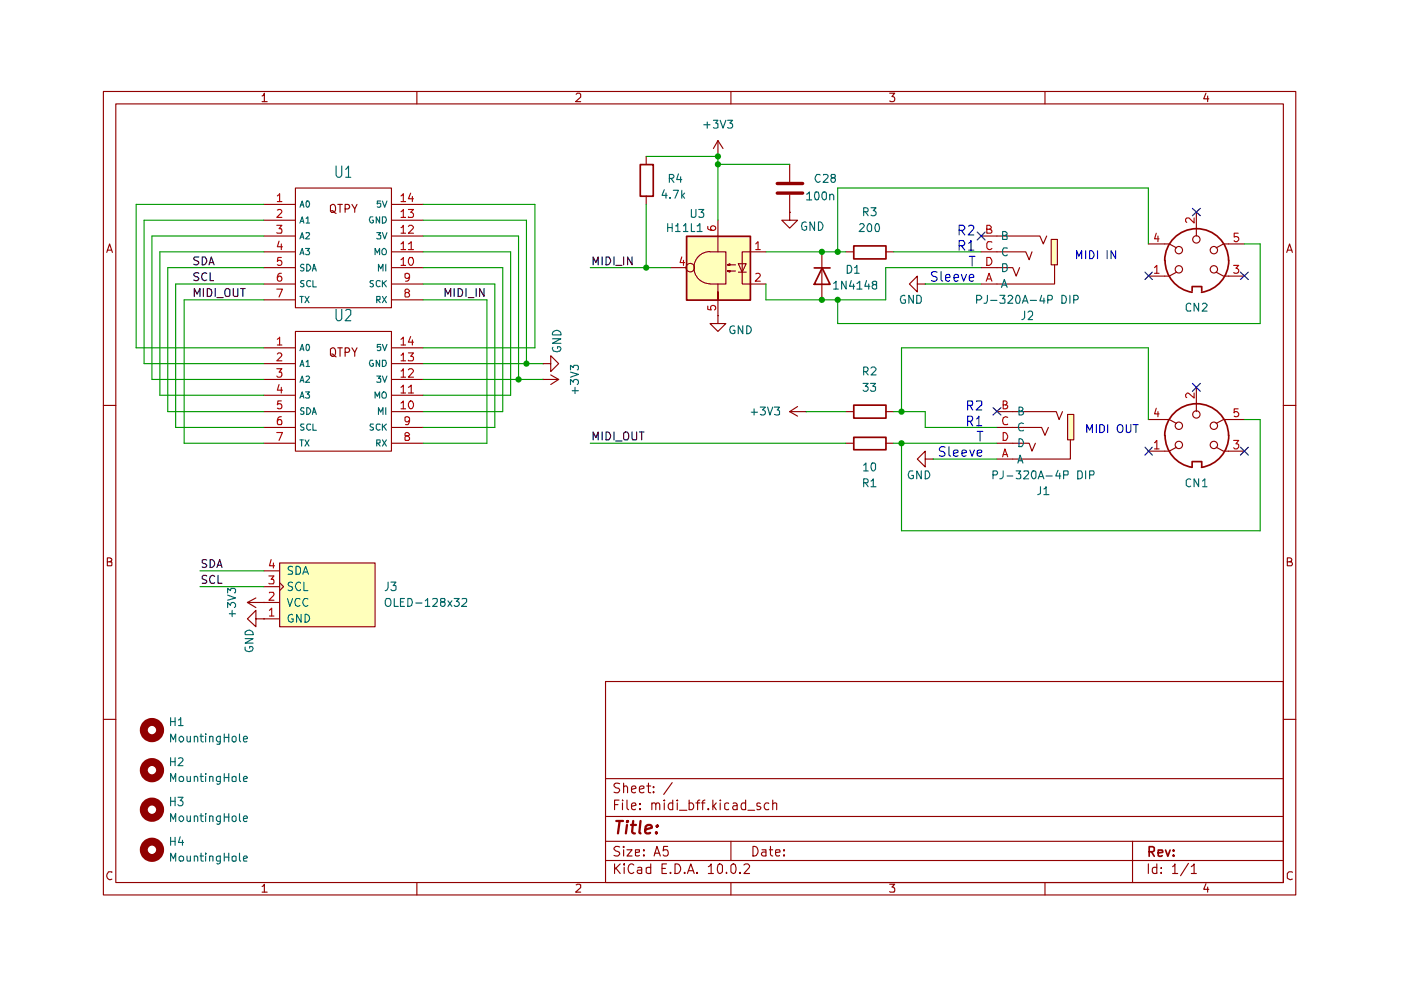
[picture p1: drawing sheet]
<svg xmlns="http://www.w3.org/2000/svg" width="210mm" height="148mm" viewBox="0 0 210 148" stroke-linecap="round" stroke-linejoin="round" font-family="sans-serif">
<g fill="none" stroke="#910000" stroke-width=".17">
<path d="M15.5 13.7h178.7v120.5h-178.7zM17.4 15.6h175v116.7h-175zM39.3 14.4l.2-.2 .1-.2v1.2M39.3 15.2h.7M62.5 13.7v1.9M86.4 14.1l.1-.1h.4l.1 .1v.5l-.7 .6h.7M109.6 13.7v1.9M133.4 14h.7l-.4 .5 .3 .1 .1 .1-.1 .5h-.1h-.5M156.6 13.7v1.9M180.8 14l-.4 .8h.8M181 14.4v.8M16 37.8l.4-1.2 .5 1.2"/>
<path d="M16.1 37.5h.6M192.9 37.8l.4-1.2 .4 1.2M193 37.5h.6M15.5 60.8h1.9M192.4 60.8h1.8M16.1 84.2h.4l.3-.2-.1-.3h-.6v1.1h.6l.1-.5-.3-.1M193 84.2h.5l.1-.2-.1-.3h-.5v1.1h.5l.2-.1v-.2l-.2-.3h-.1M15.5 107.9h1.9M90.8 102.2h101.6v30.1h-101.6zM90.8 116.8h101.6M92.8 120h-.7v1.4M92.9 117.5a.67 .67 0 0 0-.8 0l-.1 .4 .3 .2 .4 .1a.33 .33 0 0 1 .1 .5l-.2 .2-.6-.1"/>
<path d="M93.3 120l.1 .1-.1-.1v.1M93.5 118l.1-.1h.4l.1 1M93.5 117.4v1.5M94 120v1.2l.2 .2M94.7 118.4l.6-.2-.1-.3h-.5v.7l.2 .3 .4-.1M95.8 118.4l.7-.2v-.3h-.4l-.3 .2 .1 .7 .2 .1 .4-.1M96.9 117.9h.6M97.2 117.4v1.4l.3 .1M98 118.7v.1v.1l-.1-.1 .1-.1v.2M98 117.9v.1v.1l-.1-.1 .1-.1v.2M99.6 120l-.1 .1h.2l-.1-.1v.1M100.8 117.4l-1.3 1.7"/>
<path d="M100.8 120v1.4M101.5 120l-.1 .1h.2l-.1-.1v.1M103.3 120v1.4M104.9 120h-.2l-.1 .1v1.3M105.7 120l-.4 .1v1.3M106.9 120v1.4M108 120v.1v-.1v.1M111.8 120v1.4M115.8 120v1.4M192.4 107.9h1.8M16.8 130.8v-.1h-.5a.67 .67 0 0 0-.3 .7 .67 .67 0 0 0 .5 .5l.3-.1M39.3 132.9l.3-.3v1.2"/>
<path d="M39.3 133.8h.7M62.5 132.3v1.9M86.4 132.7l.1-.1 .5 .1v.4l-.7 .7h.7M90.8 129h101.6M90.8 126.2h101.6M90.8 122.4h101.6M92.1 129.5v1.5M92.1 120.7h.5M92.3 130.1l.7 .9M92.9 127l-.6-.1-.3 .3a.74 .74 0 0 0 .8 .6l.1 .3-.3 .3-.6-.1M93 129.5l-.9 .9M93.3 120.4v1"/>
<path d="M93.5 126.9l-.1 .1 .1 .1 .1-.1-.1-.1v.2M93.5 127.4v1M93.6 129.5l-.1 .1 .1 .1v-.2v.2M93.6 130.1v.9M94 127.4h.7l-.7 1h.7M94.7 120.9l.6-.2-.1-.3-.5 .1v.7l.2 .2 .4-.1M95 129.7a.49 .49 0 0 0-.6-.1 .49 .49 0 0 0-.2 .5v.3a.5 .5 0 0 0 .2 .5 .5 .5 0 0 0 .6-.1M95.3 127.8h.5v-.4h-.5v.9l.1 .1 .4-.1M95.6 130.1h.2h.4v.9M95.9 121.2l.1 .1-.1 .1-.1-.1 .1-.1v.2M95.9 120.5l.1 .1-.1 .1-.1-.1 .1-.1v.2M96.2 130.4l-.6 .1-.1 .1 .1 .3 .2 .1 .4-.1"/>
<path d="M96.5 128.2v.2l-.1-.1 .1-.1v.2M96.5 127.4v.2l-.1-.1 .1-.1v.2M97.5 130.1h-.1h-.5v.7a.48 .48 0 0 0 .6 .1M97.5 129.5v1.5M97.7 120.6l.2-.2 .3 .1 .1 .9M97.7 120.4v1M98 128.4l.5-1.5 .5 1.5M98.1 127.9h.7M98.3 120.7l.2-.3 .3 .1 .1 .9M99.2 130.2h.5M99.6 120.4v1M99.9 129.5h-.7v1.5h.7"/>
<path d="M100.1 126.9h-.6l-.1 .7 .2-.2h.3a.6 .6 0 0 1 .2 .9l-.5 .1-.2-.2M100.5 130.8l.1 .1-.1 .1-.1-.1 .1-.1v.2M100.8 120.5l-.4-.1a.6 .6 0 0 0 0 1l.4-.1M101.2 129.5a.73 .73 0 0 1 .8 .8 .73 .73 0 0 1-.8 .7zM101.5 120.4v1M101.9 121.5h1.1M102.6 130.8l.1 .1-.1 .1-.1-.1 .1-.1v.2M103 131l.5-1.5 .6 1.5M103.2 130.6h.7M103.3 120.5l.4-.1a.6 .6 0 0 1 0 1l-.4-.1M104.3 120.4h.6M104.5 130.8l.1 .1-.1 .1-.1-.1 .1-.1v.2"/>
<path d="M105.2 120.4h.5M106.2 130l.4-.5v1.5M106.2 121.2l.1 .1-.1 .1-.1-.1 .1-.1v.2M106.2 131h.7M106.9 120.8l.5 .6M107.4 120.4l-.5 .6M107.6 129.7a.33 .33 0 0 1 .5-.1l.2 .2v.9l-.2 .2a.33 .33 0 0 1-.5-.1l-.1-.3zM108 120.4v1M108.9 130.8l.1 .1-.1 .1v-.2v.2M109.2 120.5l-.3-.1-.3 .2v.6l.3 .2 .3-.1M109.6 129.8l.1-.2a.33 .33 0 0 1 .5 .1l.1 .4-.1 .7a.33 .33 0 0 1-.5 .1l-.1-.2zM109.6 126.2v2.8"/>
<path d="M109.6 132.3v1.9M109.9 120.5l.1-.1 .4 .1 .1 .9M110.5 120.7l-.5 .1a.34 .34 0 0 0 0 .6l.5-.1M110.9 130.8l.1 .1-.1 .1-.1-.1 .1-.1v.2M111.5 129.7l.3-.2h.3l.3 .3-.1 .3-.8 .9h.9M111.8 120.5l-.5-.1a.6 .6 0 0 0 0 1l.5-.1M112.1 121.5h1M112.9 126.9a.72 .72 0 0 1 .7 .7 .72 .72 0 0 1-.7 .8zM114 120.5l-.2-.1-.3 .1v.3l.1 .1a.33 .33 0 0 1 .4 .3l-.2 .2-.3-.1M114.2 127.4h.6v1M114.8 127.8h-.4l-.3 .2 .1 .3 .2 .1 .4-.1M115.2 120.5l-.4-.1a.6 .6 0 0 0 0 1l.4-.1"/>
<path d="M115.3 127.4h.5M115.5 126.9v1.2l.1 .2 .2 .1M115.8 120.6a.4 .4 0 0 1 .6-.1v.9M116.2 127.8h.7l-.1-.4h-.5l-.1 .2 .1 .7 .1 .1 .4-.1M117.5 128.2l.1 .1-.1 .1-.1-.1 .1-.1v.2M117.5 127.4l.1 .1-.1 .1-.1-.1 .1-.1v.2M133.4 132.6h.7l-.4 .4a.33 .33 0 0 1 .4 .3l-.1 .5-.6-.1M156.6 132.3v1.9M169.8 126.2v6.1M172.1 129.5v1.5M173.4 130.1h-.4l-.3 .2 .1 .6 .2 .1 .4-.1M173.4 129.5v1.5"/>
<path d="M174.1 130.8v.2l-.1-.1 .1-.1v.2M174.1 130.1v.1l-.1-.1 .1 .1M175.8 130l.2-.2 .1-.3v1.5M175.8 131h.7M178.1 129.5l-1.1 1.8M178.6 130l.4-.5v1.5M178.6 131h.7M180.8 132.5l-.4 .9h.8M181 133v.8M193.7 130.8l-.5-.1-.2 .3v.7l.4 .2 .3-.1"/>
</g>
<path d="M172.3 127.7l.6-.1 .1-.5-.2-.1h-.5v1.4M172.6 127.7l.4 .7M173.6 127.9l.7-.1-.1-.3h-.6v.8l.2 .1 .4-.1M174.7 127.5l.4 .9 .3-.9M175.9 128.2l.1 .1-.1 .1v-.2v.2M175.9 127.5l.1 .1h-.1v-.1v.1" fill="none" stroke="#910000" stroke-width=".25"/>
<path d="M92.4 123.1h1M92.9 123.1l-.3 1.9M94 123.7l-.2 1.3M94.1 123.1l-.1 .2 .2-.1-.1-.1-.1 .2M94.6 123.7h.7M94.9 123.1l-.2 1.6 .1 .2 .4 .1M96 123.1l-.2 1.6v.2l.2 .1M96.8 124.4l.9-.3-.1-.3a.6 .6 0 0 0-.8 .2l-.1 .7 .1 .2 .1 .1 .6-.1M98.4 124.8l.1 .1-.1 .1-.1-.1 .1-.1v.2M98.6 123.8v.1l-.1 .1-.1-.1 .2-.1-.1 .2" fill="none" stroke="#910000" stroke-width=".34"/>
<g fill="#ffb">
<path d="M41.9 84.4h14.3v9.6h-14.3z"/>
<path d="M102.9 35.4h9.5v9.6h-9.5z"/>
<path d="M157.6 35.9h.9v3.8h-.9z"/>
<path d="M160 62.1h1v3.9h-1z"/>
</g>
<g fill="none" stroke="#0f0f0f" stroke-width=".17">
<path d="M29.8 38.5h-.6l-.2 .2v.2l.2 .1 .5 .2 .1 .2-.2 .3-.6-.1M30.3 38.5h.4a.66 .66 0 0 1 .3 .8 .66 .66 0 0 1-.7 .4zM31.3 39.7l.4-1.2 .4 1.2M31.4 39.4h.6M88.9 39.7v-1.2l.4 .9 .4-.9v1.2M90.3 38.5v1.2M90.8 38.5h.5a.66 .66 0 0 1 .2 .8 .66 .66 0 0 1-.7 .4zM92 38.5v1.2M92.3 39.8h.9M93.5 38.5v1.2M94.7 38.5v1.2l-.6-1.2v1.2M29.1 44.5v-1.2l.5 .8 .4-.8v1.2"/>
<path d="M29.8 41l-.2-.1-.5 .1-.1 .2 .3 .3h.3l.2 .3-.2 .3-.6-.1M30.5 43.3v1.2M31 41l-.3-.1a.6 .6 0 0 0-.5 .6 .6 .6 0 0 0 .5 .6l.3-.1M31.1 43.3l.6 .1 .1 .5-.1 .4-.2 .2h-.4zM31.5 40.9v1.2h.5M32.3 43.3v1.2M32.5 44.6h.9M34 43.3h.2l.3 .1v.9l-.2 .2h-.4a.86 .86 0 0 1 .1-1.2zM35 43.3v1l.1 .2 .5-.1v-1.1M36.1 43.3h.6M36.4 43.3v1.2M66.7 44.5v-1.2l.4 .8 .5-.8v1.2"/>
<path d="M68.1 43.3v1.2M68.7 43.3l.6 .1v.5v.4l-.2 .2h-.4zM69.9 43.3v1.2M70.2 44.6h.8M71.4 43.3v1.2M72.6 43.3v1.2l-.7-1.2v1.2M88.9 66v-1.2l.4 .8 .4-.8v1.2M90.3 64.8v1.2M90.8 64.8a.66 .66 0 0 1 .7 .4 .66 .66 0 0 1-.2 .8h-.5zM92 64.8v1.2M92.3 66.1h.9M93.5 64.9l.2-.1h.3a.86 .86 0 0 1 .1 1.2h-.5l-.1-.2z"/>
<path d="M94.7 64.8l.1 1.2 .6-.1v-1.1M95.8 64.8h.7M96.2 64.8v1.2M31 86.4l-.5-.1-.2 .1v.4l.5 .2 .2 .1v.2l-.2 .2h-.5M31 84l-.2-.1-.5 .1v.3l.2 .2h.2l.3 .3-.1 .2-.2 .1-.4-.1M31.5 83.9a.6 .6 0 0 1 .7 .6 .6 .6 0 0 1-.7 .6zM32.2 86.4l-.4-.1-.3 .1-.1 .4 .1 .5 .2 .2 .5-.1M32.5 85.1l.4-1.2 .4 1.2M32.6 84.8h.6M32.7 86.3v1.2h.6"/>
</g>
<g fill="none" stroke="#910000" stroke-width=".17">
<path d="M39.5 30.7h4.8M39.5 33h4.8M39.5 35.4h4.8M39.5 37.8h4.8M44.3 28.2h14.4v17.9h-14.4zM49.5 30.8l.3-.1h.2a.86 .86 0 0 1 .1 1.1h-.4l-.2-.1zM49.7 31.6h.2l.5 .4M50.6 30.7h.7M51 30.7v1.1M51.7 31.3l.6-.1 .1-.1-.1-.4h-.6v1.1M52.7 30.7l.5 .6 .3-.6M53.2 31.3v.5"/>
<path d="M58.7 30.7h4.7M58.7 33h4.7M58.7 35.4h4.7M58.7 37.8h4.7M96.9 23.5v1.1M96.9 29.4v1.3M106.4 37.7a2.41 2.41 0 0 0-2.4 2.4 2.41 2.41 0 0 0 2.4 2.4M106.4 37.8h2.4v4.8h-2.4M107.6 23.5h.1M107.6 21.1v2.4M107.6 33v4.8M107.6 21.1l-.7 1.2"/>
<path d="M107.6 21.1l.8 1.2M109.1 39.7l.3-.2v.3l-.3-.1h1.1M110.7 39.5h1.1l-.5 1.3zM114.8 37.8h-3.5v4.8h3.5M118.4 31.8v1.2h-1.2l1.2 1.2 1.2-1.2h-1.2M118.4 31.8h.1M118.4 24.6v2.7M118.4 29.2v2.6M123.2 37.8v7.2M126.7 37.8h1.2M132.8 37.8h1.1M147.1 37.8h6.7l.5 1.1 .4-1.1"/>
<path d="M147.1 35.4h8.8l.5 1.2 .5-1.2M157.6 35.9h.9v3.8h-.9zM158.1 39.7v2.9h-11M172.1 36.6h3.2l1.1 .6M179.3 31.8v3.6M186.5 36.6h-3.1l-1.1 .6M39.5 40.1h4.8M39.5 42.6h4.8M39.5 45h4.8M39.5 52.2h4.8M39.5 54.5h4.8M39.5 56.9h4.8"/>
<path d="M39.5 59.3h4.8M44.3 49.7h14.4v18h-14.4zM49.5 52.3l.3-.1h.2a.86 .86 0 0 1 0 1.2h-.2l-.3-.1zM49.7 53.1h.2l.5 .4M50.6 52.2h.7M51 52.2v1.2M51.7 52.8l.6-.1 .1-.1-.1-.4h-.6v1.2M52.7 52.2l.5 .6 .3-.6M53.2 52.8v.6M58.7 40.1h4.7M58.7 42.6h4.7M58.7 45h4.7"/>
<path d="M58.7 52.2h4.7M58.7 54.5h4.7M58.7 56.9h4.7M58.7 59.3h4.7M81.4 54.5h1.2v1.2l1.1-1.2-1.1-1.2v1.2M81.4 54.5h.1M81.4 56.9h.1M81.4 56.9h2.3M82.6 56.2l1.1 .7M83.7 56.9l-1.1 .8M100.5 40.1h2.4M107.6 47.3v1.2h-1.2l1.2 1.2 1.2-1.2h-1.2"/>
<path d="M107.6 47.3h.1M107.6 42.6v2.4v-1.2M107.6 45v2.3M109.1 40.6h.3v.2l-.3-.2h1.1M110.7 40.8h1.1M137.5 42.6v1.2l-1.2-1.2 1.2-1.2v1.2h1.2M138.7 42.6h.1M147.1 40.1h4.7l.5 1.3 .5-1.3M176.4 40.8l-1.1 .6h-3.2M179.3 58.1v3.6M182.3 40.8l1.1 .6h3.1M39.5 61.7h4.8"/>
<path d="M39.5 64.1h4.8M39.5 66.5h4.8M58.7 61.7h4.7M58.7 64.1h4.7M58.7 66.5h4.7M118.4 61.7h2.4M118.4 61.7l1.2 .7M119.6 61l-1.2 .7M120.8 61.7h.1M126.7 61.7h1.2M126.7 66.5h1.2M132.8 61.7h1.1"/>
<path d="M132.8 66.5h1.1M138.7 68.8v1.2l-1.2-1.2 1.2-1.1v1.1h1.2M139.9 68.8h.1M149.4 66.5h4.9l.4 1.2 .5-1.2M149.4 64.1h6.7l.5 1.2 .5-1.2M149.4 61.7h8.9l.5 1.2 .5-1.2M160 62.1h1v3.9h-1zM160.4 66v2.8h-11M172.1 62.9h3.2l1.1 .6M176.4 67.1l-1.1 .6h-3.2M182.3 67.1l1.1 .6h3.1M186.5 62.9h-3.1l-1.1 .6"/>
<path d="M37.1 90.3l1.3 .8M37.1 90.3h4.8M38.4 92.8v1.2l-1.3-1.2 1.3-1.3v1.3h1.1M38.4 89.7l-1.3 .6M39.5 90.3h.1M39.5 92.8h.1M39.5 92.8h2.4M39.5 88h2.4M39.5 85.6h2.4M41.9 84.4h14.3v9.6h-14.3zM41.9 87.4l.6 .6-.6 .6"/>
<circle cx="176.7" cy="37.5" r=".55"/>
<circle cx="179.3" cy="35.9" r=".55"/>
<circle cx="182" cy="37.5" r=".55"/>
<circle cx="103.5" cy="40.1" r=".64"/>
<circle cx="176.7" cy="40.4" r=".55"/>
<circle cx="182" cy="40.4" r=".55"/>
<circle cx="176.7" cy="66.7" r=".55"/>
<circle cx="176.7" cy="63.8" r=".55"/>
<circle cx="179.3" cy="62.1" r=".55"/>
<circle cx="182" cy="66.7" r=".55"/>
<circle cx="182" cy="63.8" r=".55"/>
</g>
<g fill="none" stroke="#b90000" stroke-width=".17">
<path d="M41.5 33.8h.8l-.5 .5h.4l.1 .2-.1 .5-.7-.1M41.6 29.4l.3-.4v1.2M41.6 31.5l.4-.1 .2 .1 .1 .3-.8 .8h.8M41.6 30.2h.7M41.8 36.2l-.2 .8h.7M42.2 38.6h-.5l-.1 .6 .1-.2 .5 .1 .1 .2-.1 .4-.2 .1-.4-.1M42.2 36.6v.8M60.1 38.9l.4-.3v1.2M60.1 36.6l.4-.4v1.2M60.1 34.1l.4-.3v1.2M60.1 31.8l.4-.4v1.2M60.1 29.4l.4-.4v1.2"/>
<path d="M60.1 30.2h.7M60.1 39.8h.7M60.1 37.4h.7M60.1 35h.7M60.1 32.6h.7M61.2 36.6l.4-.4v1.2M61.2 34l.2-.2h.3l.3 .2-.1 .3-.7 .7h.8M61.2 31.4h.8l-.4 .4h.1l.3 .3v.3l-.2 .2h-.6v-.1M61.2 37.4h.8M61.4 38.6h.4v.1a.66 .66 0 0 1-.2 1.1 .84 .84 0 0 1-.2-1.2zM61.6 29l-.4 .8h.8M61.8 29.5v.7"/>
<path d="M102.2 38.5l-.3 .9h.7M102.4 39v.8M106.1 34v.3a.81 .81 0 0 0 1.2 0 .4 .4 0 0 0-.3-.4 .4 .4 0 0 0-.5 .2l.1 .4h.2M113.3 36.6l.3-.4v1.2M113.3 37.4h.7M147.9 34.4l.6-.1 .1-.3-.3-.2h-.4v1.2h.6l.2-.2v-.2l-.1-.1-.3-.1M147.9 38.6h.5a.66 .66 0 0 1 .2 .8 .66 .66 0 0 1-.7 .4zM148.7 36.3l-.6-.1-.2 .3v.6a.42 .42 0 0 0 .3 .3 .42 .42 0 0 0 .5-.1M173.3 35l-.2 .8h.6M173.6 35.4v.8M179 32.7v.7l-.8-.7h-.3l-.2 .2v.3l.2 .2M184.9 39.8h.8l-.4 .4h.1l.3 .3-.1 .4-.2 .1-.5-.1"/>
<path d="M185.6 35h-.6v.6l.2-.1 .4 .1 .1 .4-.3 .2h-.2l-.2-.1M41.5 43.4h.8l-.5 1.1M41.5 55.3h.8l-.5 .5h.4l.1 .2-.1 .5-.5 .1-.2-.2M41.6 50.9l.3-.4v1.2M41.6 53.1l.1-.2h.3l.2 .1 .1 .3-.8 .8h.8M41.6 51.7h.7M41.8 57.7l-.2 .8h.7M42.2 41l-.5 .1a.82 .82 0 0 0 .1 1.1l.4-.1 .1-.4a.34 .34 0 0 0-.3-.3 .34 .34 0 0 0-.3 .1l-.1 .2M42.2 58.1v.8M60.1 58.1l.4-.4v1.2M60.1 55.6l.4-.3v1.3M60.1 53.3l.4-.4v1.2"/>
<path d="M60.1 50.9l.4-.4v1.2M60.1 51.7h.7M60.1 58.9h.7M60.1 56.6h.7M60.1 54.1h.7M60.9 43.9l-.2-.1v-.3l.2-.1h.2l.3 .2-.2 .3h-.3l-.2 .1 .1 .5h.4l.2-.1v-.3l-.3-.2M61.2 58.1l.4-.4v1.2M61.2 55.5l.2-.2h.3l.3 .2-.1 .3-.7 .8h.8M61.2 52.9h.8l-.4 .5h.2l.2 .2v.3l-.2 .2h-.6v-.1M61.2 58.9h.8M61.4 41.5l-.3 .2h-.2l-.2-.1v-.5l.4-.1a.73 .73 0 0 1-.1 1.2h-.2M61.6 50.5l-.4 .8h.8"/>
<path d="M61.8 51v.7M106.1 45.9v.5l.5 .1-.1-.2 .1-.4 .2-.1 .4 .1 .1 .4-.2 .2M113.3 41.1l.4-.1 .2 .1 .1 .2-.8 .9h.8M147.8 42.2l.5-1.2 .4 1.2M148 41.8h.5M173.1 40.1l.3-.3v1.2M173.1 41h.6M179 58.9v.8l-.9-.8-.4 .3v.2l.2 .2M41.5 64.9h.8l-.5 1.1M42.2 60.1h-.5l-.1 .6 .1-.2 .5 .1 .1 .2-.1 .4-.2 .1-.4-.1M42.2 62.5l-.5 .1a1.14 1.14 0 0 0 0 1.1h.5l.1-.5a.34 .34 0 0 0-.3-.3 .34 .34 0 0 0-.3 .1l-.1 .2M60.1 60.5l.4-.4v1.2"/>
<path d="M60.1 61.3h.7M60.9 65.4l-.2-.1v-.3l.2-.1h.2l.3 .3-.2 .2h-.3l-.2 .1 .1 .5h.4l.2-.1v-.3l-.3-.2M61.4 63l-.3 .2h-.2l-.2-.1v-.5l.2-.1 .4 .1a.98 .98 0 0 1-.2 1.1h-.3M61.4 60.2l.2-.1a.64 .64 0 0 1 .4 .6 .64 .64 0 0 1-.4 .6 .7 .7 0 0 1-.2-1.1zM150.3 68.5l.3-1.2 .4 1.2M150.4 60.7l.5-.1 .1-.1-.1-.3-.5-.1v1.2h.4a.33 .33 0 0 0 .2-.4l-.1-.2h-.2M150.4 64.9a.66 .66 0 0 1 .6 .4 .66 .66 0 0 1-.2 .7h-.4zM150.4 68.2h.6M151 62.6l-.3-.1-.3 .2-.1 .3 .1 .5 .1 .2 .5-.1M173.1 66.4l.3-.4v1.3M173.1 67.3h.6M173.3 61.2l-.2 .9h.6"/>
<path d="M173.6 61.7v.8M184.9 66h.8l-.4 .6h.2l.2 .1v.4l-.3 .2h-.3l-.2-.2M185.6 61.3h-.6v.6l.2-.2h.2l.3 .3-.1 .4-.2 .1-.4-.1M40.3 86.4h.8l-.5 .5h.4l.1 .1-.1 .5h-.7M40.4 91.5l.3-.3v1.2M40.4 88.9v-.1h.6l.1 .4-.8 .8h.8M40.4 92.4h.7M40.6 83.9l-.2 .9h.7M41 84.4v.8"/>
</g>
<g fill="none" stroke="#006665" stroke-width=".17">
<path d="M45 31.1l.3-1 .3 1M45 33.4l.3-.9 .3 .9M45 35.8l.3-.9 .3 .9M45 38.2l.3-.9 .3 .9M45 30.7h.5M45 33.2h.5M45 35.6h.5M45 37.9h.5M45.6 39.7l-.4-.1-.2 .3 .2 .2 .4 .1v.3l-.2 .1h-.4M45.8 37.3h.6l-.3 .3h.1a.4 .4 0 0 1 .1 .6l-.5-.1M45.9 32.8l.2-.3v.9M45.9 35v-.1h.4l.1 .2-.6 .7h.6"/>
<path d="M45.9 33.4h.5M46 30.1h.1a.49 .49 0 0 1 .3 .5 .49 .49 0 0 1-.3 .5l-.2-.2zM46 39.6h.2l.4 .4-.1 .4-.3 .2h-.2zM55.9 32.5h-.4a.54 .54 0 0 0-.1 .6 .54 .54 0 0 0 .4 .3h.2v-.4h-.2M56.2 38.2v-.9l.4 .6 .3-.6v.9M56.5 34.9h.6l-.4 .3 .4 .1v.4l-.1 .1-.5-.1M56.9 32.5v.9l-.5-.9v.9M57.1 30.1h-.5v.5v-.1l.5 .1v.4l-.2 .1-.3-.1M57.3 34.9l.4 .9 .3-.9M57.3 32.5h.4a.54 .54 0 0 1 .2 .6 .54 .54 0 0 1-.6 .3zM57.3 30.1l.4 1 .3-1M57.5 37.3h.2a.59 .59 0 0 1 0 .9l-.4-.1a.6 .6 0 0 1 .2-.8z"/>
<path d="M57.8 39.6v1M150.3 35.3l.6-.1 .1-.2-.3-.3h-.4v1.2h.6l.1-.5-.3-.1M150.3 39.5h.5l.2 .3v.7l-.4 .2h-.3zM151 37.3v-.1h-.5l-.2 .2v.6a.37 .37 0 0 0 .3 .3 .37 .37 0 0 0 .4-.1M45 52.6l.3-1 .3 1M45 55l.3-1 .3 1M45 57.3l.3-.9 .3 .9M45 59.7l.3-.9 .3 .9M45 44.5h.5M45 52.3h.5M45 54.7h.5M45 57.1h.5"/>
<path d="M45 59.4h.5M45.2 44.5v.9M45.6 42.1h-.5l-.1 .2 .2 .2h.2l.2 .2v.2l-.2 .1-.4-.1M45.7 44.5l.6 .9M45.8 58.8h.6l-.3 .3h.1l.2 .3-.1 .3-.5-.1M45.9 54.3l.2-.3v1M45.9 56.5l.3-.1 .2 .2-.6 .7h.6M45.9 55h.5M46 51.6h.1a.49 .49 0 0 1 .3 .5 .49 .49 0 0 1-.3 .5l-.2-.2zM46.3 44.5l-.6 .9M46.6 42.2l-.5-.1-.1 .2v.5l.2 .2 .4-.1M46.8 40.6l.3-1 .3 1"/>
<path d="M46.9 42.1v.9h.5M46.9 40.3h.4M55.9 54h-.4a.54 .54 0 0 0-.1 .6 .54 .54 0 0 0 .4 .4l.2-.1v-.4h-.2M56 42.1h-.5v.2l.1 .2h.2l.2 .2v.2l-.2 .1-.3-.1M56.2 59.7v-.9l.4 .6 .3-.6v.9M56.5 45l.5-.1-.1-.4h-.4v.9M56.5 56.4h.6l-.4 .3 .4 .1v.4l-.1 .1-.5-.1M56.6 45l.4 .4M56.7 40.6v-1l.4 .7 .3-.7v1M56.9 54v1l-.5-1v1M57 42.2l-.4-.1-.2 .2v.5l.2 .2 .4-.1M57.1 51.6h-.5v.5v-.1l.5 .1v.4l-.2 .1-.3-.1"/>
<path d="M57.3 56.4l.4 .9 .3-.9M57.3 54h.4a.54 .54 0 0 1 .2 .6 .54 .54 0 0 1-.6 .4zM57.3 51.6l.4 1 .3-1M57.3 44.5l.6 .9M57.3 42.1v.9M57.5 58.8h.2a.59 .59 0 0 1 0 .9l-.4-.1a.6 .6 0 0 1 .2-.8zM57.5 42.4l.4 .6M57.9 44.5l-.6 .9M57.9 42.1l-.6 .5M150.1 43.1l.4-1.2 .5 1.2M150.3 42.8h.5M45 66h.5"/>
<path d="M45.2 66v.9M45.6 61.2l-.4-.1-.2 .3 .2 .2 .4 .1v.4h-.2h-.4M45.6 63.6h-.5l-.1 .2 .2 .2 .4 .2v.2l-.2 .1-.4-.1M45.7 66l.6 .9M46 61.1h.2l.4 .5-.1 .3-.3 .2h-.2zM46.3 66l-.6 .9M46.6 63.7l-.5-.1-.1 .2v.5l.2 .2 .4-.1M46.8 62.1l.3-1 .3 1M46.9 63.6v.9h.5M46.9 61.8h.4M56 63.6h-.5v.2l.1 .2 .4 .2v.2l-.2 .1-.3-.1M56.5 66.5l.5-.1-.1-.4h-.4v.9"/>
<path d="M56.6 66.5l.4 .4M56.7 62.1v-1l.4 .7 .3-.7v1M57 63.7l-.4-.1-.2 .2v.5l.2 .2 .4-.1M57.3 63.6v.9M57.3 66l.6 .9M57.5 63.9l.4 .6M57.8 61.1v1M57.9 66l-.6 .9M57.9 63.6l-.6 .5M152.6 69.4l.3-1.2 .4 1.2M152.7 69.1h.5M152.7 61.6h.5l.1-.2-.1-.3-.5-.1v1.2h.5a.33 .33 0 0 0 .2-.4l-.2-.2h-.1"/>
<path d="M152.7 65.8a.66 .66 0 0 1 .7 .4 .66 .66 0 0 1-.2 .8h-.5zM153.4 63.5l-.3-.1-.4 .2v.3v.5l.2 .2 .5-.1M43.1 89.7l.3 1.2 .5-1.2M43.9 92.2l-.3-.1a.61 .61 0 0 0-.4 .6 .61 .61 0 0 0 .5 .6l.2-.1v-.4h-.2M43.9 87.4l-.2-.1-.4 .1-.1 .1 .1 .3 .5 .2 .1 .3-.3 .3-.4-.1M43.9 85l-.2-.1-.4 .1-.1 .2 .1 .2 .5 .2 .1 .3-.1 .2h-.6M44.4 84.9l.5 .1 .1 .3v.6l-.1 .2h-.5zM45 89.8l-.5-.1-.2 .2-.1 .4 .1 .5 .3 .1 .4-.1M45 87.5v-.1a.4 .4 0 0 0-.5 .1l-.2 .3 .1 .4a.37 .37 0 0 0 .2 .4 .37 .37 0 0 0 .4-.2M45.1 92.1v1.2l-.6-1.2v1.2M45.4 86.1l.4-1.2 .4 1.2M45.6 87.3v1.3h.5"/>
<path d="M45.6 85.8h.5M45.7 92.1a.6 .6 0 0 1 .7 .6 .6 .6 0 0 1-.7 .6zM46.1 89.8l-.5-.1a.67 .67 0 0 0-.2 .7 .67 .67 0 0 0 .5 .5l.2-.1"/>
</g>
<g fill="none" stroke="#910000" stroke-width="1.2">
<circle cx="22.8" cy="115.5" r="1.23"/>
<circle cx="22.8" cy="109.5" r="1.23"/>
<circle cx="22.8" cy="121.4" r="1.23"/>
<circle cx="22.8" cy="127.4" r="1.23"/>
</g>
<g fill="none" stroke="#910000" stroke-width=".25">
<path d="M96 24.7h1.9v4.7h-1.9zM102.9 35.4h9.6v9.6h-9.6zM128 36.9h4.8v1.9h-4.8zM174.6 39.1a4.8 4.8 0 0 1 4.8-4.8 4.8 4.8 0 0 1 4.8 4.8M174.6 39.1a4.8 4.8 0 0 0 4.1 4.7M184.2 39a4.8 4.8 0 0 1-4.1 4.8M122 40.2h2.4M123.2 40.2l1.2 2.4h-2.4zM178.7 43.6v-.6h1.4v.6M128 60.8h4.8v1.9h-4.8zM128 65.6h4.8v1.8h-4.8zM174.6 65.3a4.8 4.8 0 0 1 4.8-4.8 4.8 4.8 0 0 1 4.8 4.8"/>
<path d="M174.6 65.3a4.8 4.8 0 0 0 4.1 4.8M178.7 70v-.8h1.4v.8M184.2 65.3a4.8 4.8 0 0 1-4.1 4.8"/>
</g>
<path d="M116.5 27.5h3.8M116.5 29h3.8" fill="none" stroke="#910000" stroke-width=".51"/>
<g fill="none" stroke="#090" stroke-width=".17">
<path d="M39.5 33h-17.9v21.5h17.9M39.5 37.8h-15.5v21.5h15.5M39.5 35.4h-16.7v21.5h16.7M39.5 30.7h-19.1v21.5h19.1M63.4 37.8h13.1v21.5h-13.1M63.4 35.4h14.3v21.5M63.4 30.7h16.8v21.5h-16.8M63.4 33h15.5v21.5M96.9 23.5h10.7v9.5M96.9 30.7v9.4M107.6 24.6h10.8M114.8 37.8h11.9"/>
<path d="M133.9 37.8h13.2M172.1 36.6v-8.4h-46.5v9.6M186.5 36.6h2.4v11.9h-63.3v-3.5M39.5 42.6h-13.2v21.5h13.2M39.5 45h-11.9v21.5h11.9M39.5 40.1h-14.4v21.6h14.4M63.4 54.5h18M63.4 40.1h12v21.6h-12M63.4 42.6h10.8v21.5h-10.8M63.4 45h9.6v21.5h-9.6M63.4 56.9h18M88.5 40.1h12"/>
<path d="M138.7 42.6h8.4M147.1 40.1h-14.3v4.9h-18v-2.4M88.5 66.5h38.2M120.8 61.7h5.9M133.9 61.7h4.8v2.4h10.7M133.9 66.5h15.5M135.1 61.7v-9.5h37v10.7M139.9 68.8h9.5M186.5 62.9h2.4v16.7h-53.8v-13.1M30 85.6h9.5M30 88h9.5"/>
</g>
<g fill="none" stroke="#0000ca" stroke-width=".17">
<path d="M143.8 34.5h.6l.2-.2v-.3l-.2-.2h-.6v1.4M143.8 36.8h.6a.34 .34 0 0 0 .2-.2 .34 .34 0 0 0-.1-.4l-.1-.1h-.6v1.4M144.1 34.5l.5 .7M144.1 36.8l.5 .7M145.2 34l.2-.2h.3l.2 .1 .1 .3-.9 1h.9M145.2 36.5l.3-.2v-.2v1.4M145.2 37.5h.8M145.3 38.4h.8M145.7 38.4v1.5M161.4 38.8v-1.2l.3 .8 .4-.8v1.2M162.7 37.6v1.2M163.3 37.6a.66 .66 0 0 1 .7 .4 .66 .66 0 0 1-.3 .8h-.4z"/>
<path d="M164.5 37.6v1.2M165.9 37.6v1.2M167.2 37.6v1.2l-.7-1.2v1.2M140.5 40.8a.67 .67 0 0 0-.8 0l-.1 .2a.74 .74 0 0 0 .8 .6l.1 .3-.3 .3-.6-.1M141.1 40.7v1.2l.2 .3M141.7 41.7l.7-.1-.2-.4h-.4l-.1 .7 .3 .3 .3-.1M143 41.7l.7-.1-.1-.4h-.4l-.2 .2 .1 .7 .1 .1 .4-.1M144.1 41.2l.3 1 .5-1M145.3 41.7l.7-.1-.2-.4h-.4l-.1 .7 .2 .3 .4-.1M141.6 67.1l-.1-.1-.5 .1a.34 .34 0 0 0 0 .6h.4l.2 .3a.33 .33 0 0 1-.2 .4l-.6-.1M142.2 67v1.2l.3 .2M142.9 68l.7-.2v-.2a.48 .48 0 0 0-.7 .1v.5a.48 .48 0 0 0 .7 .1"/>
<path d="M144.2 68l.7-.2-.1-.2-.4-.1-.2 .2v.5l.2 .2 .4-.1M145 60.8h.7l.1-.3-.1-.4h-.7v1.4M145 63.2h.5l.2-.2a.36 .36 0 0 0-.2-.6h-.5v1.4M145.4 67.5l.3 .9 .4-.9M145.4 60.8l.4 .7M145.4 63.2l.4 .6M146.4 60.2v-.1h.7l.1 .6-.9 .8h.9M146.4 62.8l.3-.4v1.4M146.4 63.8h.8M146.5 68l.7-.2v-.2a.48 .48 0 0 0-.7 .1v.5a.48 .48 0 0 0 .7 .1M146.5 64.7h.8M146.9 64.7v1.4"/>
<path d="M162.9 64.9v-1.2l.4 .8 .4-.8v1.2M164.3 63.7v1.2M164.8 63.7h.4l.3 .2v.7l-.3 .3h-.4zM166 63.7v1.2M167.6 63.8a.41 .41 0 0 1 .6 0 .72 .72 0 0 1-.2 1.1l-.4-.1a.82 .82 0 0 1 0-1zM168.8 63.7v1.1l.2 .1 .4-.1 .1-.2v-.9M169.8 63.7h.8M170.3 63.7v1.2"/>
</g>
<g fill="none" stroke="#00008a" stroke-width=".17">
<path d="M146.5 34.8l1.2 1.2M147.7 34.8l-1.2 1.2M178.7 31.2l1.2 1.1M179.9 31.2l-1.2 1.1M171.6 40.8l1.1 1.1M172.7 40.8l-1.1 1.1M178.7 57.5l1.2 1.2M179.9 57.5l-1.2 1.2M185.9 40.8l1.2 1.1M187.1 40.8l-1.2 1.1M148.8 61.1l1.2 1.1M150 61.1l-1.2 1.1"/>
<path d="M171.6 67.1l1.1 1.1M172.7 67.1l-1.1 1.1M185.9 67.1l1.2 1.1M187.1 67.1l-1.2 1.1"/>
</g>
<g fill="#090">
<circle cx="78.9" cy="54.5" r=".47"/>
<circle cx="77.7" cy="56.9" r=".47"/>
<circle cx="125.6" cy="37.8" r=".47"/>
<circle cx="135.1" cy="66.5" r=".47"/>
<circle cx="123.2" cy="45" r=".47"/>
<circle cx="107.6" cy="24.6" r=".47"/>
<circle cx="135.1" cy="61.7" r=".47"/>
<circle cx="125.6" cy="45" r=".47"/>
<circle cx="123.2" cy="37.8" r=".47"/>
<circle cx="96.9" cy="40.1" r=".47"/>
<circle cx="107.6" cy="23.5" r=".47"/>
</g>
<g fill="none" stroke="#006665" stroke-width=".17">
<path d="M105.5 18.7h.9M106 18.3v.9M106.9 18h.7l-.3 .5h.3v.6l-.2 .1-.5-.1M108 18l.4 1.2 .4-1.2M109.1 18h.7l-.4 .5h.3l.1 .2-.1 .4-.1 .1-.5-.1M50.4 24.9v1.3l.2 .4a.48 .48 0 0 0 .6-.4v-1.3M51.8 25.4l.4-.5v1.7M51.8 26.6h.8M99.6 28.5l-.4 .8h.8M99.8 29v.7M100.1 33.5v1.2M100.1 34.1h.7"/>
<path d="M100.3 26.8h.5a.33 .33 0 0 0 .2-.5l-.2-.1h-.5v1.1M100.4 29.6h.1l-.1 .1M100.6 26.8l.4 .5M100.8 33.5v1.2M100.9 28.5h.8l-.5 1.2M101.3 33.9h.1l.2-.4v1.2M101.3 34.7h.6M101.7 26.1l-.3 .8h.8M102 26.5v.8M102.2 28.5v1.2M102.3 29.3l.3 .4M102.4 33.9l.4-.4v1.2"/>
<path d="M102.4 34.7h.7M102.6 29l-.4 .4M103.6 33.5v1.2h.5M103.6 31.4v1.1l.2 .1h.3l.2-.3v-.9M104.5 33.9h.1l.3-.4v1.2M104.5 34.7h.7M104.7 31.4h.8l-.4 .4a.4 .4 0 0 1 .4 .3 .4 .4 0 0 1-.3 .5l-.5-.1M120.8 33.4l-.2-.1-.4 .1-.1 .4 .1 .6 .4 .1 .3-.1v-.4h-.2M120.9 29.1l.4-.3v1.2M120.9 30h.8M122.1 33.3v1.2l-.7-1.2v1.2M122.2 28.9l.4-.1a.86 .86 0 0 1-.1 1.2l-.3-.1-.1-.3z"/>
<path d="M122.7 33.3a.64 .64 0 0 1 .7 .6 .64 .64 0 0 1-.7 .6zM122.9 26.2h-.5a.67 .67 0 0 0-.2 .6 .67 .67 0 0 0 .5 .5l.2-.1M123.4 28.8h.3l.2 .2v.7l-.1 .2-.3 .1a.84 .84 0 0 1-.1-1.2zM123.4 26.2h.6l.1 .1v.2l-.7 .8h.7M124.4 29.3a.33 .33 0 0 1 .5-.1l.1 .8M124.4 29.1v.9M124.8 26.7l-.3-.3 .1-.2h.5l.1 .1-.1 .3-.5 .1-.1 .4a.34 .34 0 0 0 .3 .3 .34 .34 0 0 0 .3-.1l.1-.5-.1-.1h-.1M127 39.8h.4l.2 .2 .1 .3-.1 .5-.3 .2h-.3zM128.9 33.7l.1-.2h.3l.2 .1v.3l-.7 .8h.7M129.5 31.8h.5l.1-.2-.1-.4h-.5v1.1M129.7 31.8l.4 .5M130.1 33.6l.3-.1 .2 .3v.7l-.1 .2h-.4v-.1a.83 .83 0 0 1 0-1z"/>
<path d="M130.6 31.2h.7l-.4 .4h.2l.2 .2-.1 .5h-.1h-.5M131.4 33.5h.2l.1 .2 .1 .3-.1 .7h-.4l-.1-.4v-.6zM50.4 46.4v1.4l.2 .3a.48 .48 0 0 0 .6-.3v-1.4M51.8 46.6l.2-.2 .5 .1 .1 .7-.9 .9h.9M82.8 50.8h1.3l-1.3 .7h1.3M82.9 52.1l-.1 .2 .2 .4h.4h.5l.2-.4-.1-.2-.4-.1v.2M82.9 49.8a.66 .66 0 0 1 .7-.2 .66 .66 0 0 1 .5 .6h-1.3zM85.5 57.7v-.8l.4 .4 .1-.3 .2-.1 .4 .1 .1 .5-.2 .2M85.5 55.8l1.2 .3-1.2 .5M85.5 55.5v-.7l.4 .3 .1-.3h.5l.2 .2v.3l-.2 .2M85.8 58.6h.9M86.2 58.1v.9"/>
<path d="M110.1 48.9h-.3a.61 .61 0 0 0-.4 .6 .61 .61 0 0 0 .5 .5h.3v-.5h-.3M111.3 48.9v1.1l-.6-1.1v1.1M111.9 48.9a.6 .6 0 0 1 .7 .5 .6 .6 0 0 1-.7 .6zM125 42.5l.3-.3v1.2M125 43.4h.6M126.8 42.2v1.2l-.6-1.2v1.2M127.6 42.1l-.3 .8h.8M127.9 42.6v.8M128.1 40.1l.3-.3v1.2M128.1 41h.7M128.4 42.5l.5-.3v1.2M128.4 43.4h.8"/>
<path d="M129.4 57.5h.7l-.4 .4 .3 .1 .1 .4-.2 .3h-.4l-.1-.2M129.5 55.7l.5-.1 .1-.1-.1-.4-.5-.1v1.2M129.7 55.7l.4 .5M129.9 42.1l-.3 .8h.8M130.2 42.6v.8M130.5 57.5h.7l-.4 .4 .4 .1v.5l-.2 .2h-.4l-.1-.2M130.6 55.2l.1-.2h.4l.2 .3-.1 .2-.6 .7h.7M131 42.7l-.3-.3 .1-.1 .2-.1 .4 .1v.3l-.4 .1a.34 .34 0 0 0-.3 .2 .34 .34 0 0 0 .1 .4l.2 .1 .4-.1v-.5l-.2-.1M135.6 44.4l-.2-.1-.4 .2v.5v.3l.2 .2 .5-.1v-.4h-.2M136.9 44.3v1.2l-.7-1.2v1.2M137.4 44.3h.4l.3 .3v.6l-.2 .3h-.5zM146.4 45h.5l.3-.3v-.2l-.3-.2h-.5v1.2"/>
<path d="M148 44.3v.8l-.2 .4h-.3M148.5 45h.9M149.9 44.3h.7l-.3 .5 .3 .1v.5l-.1 .1-.6-.1M151.1 44.5l.2-.2h.3l.2 .3-.8 .9h.8M152.5 44.3h.2l.1 .2 .1 .3-.2 .7h-.3l-.2-.5 .1-.5zM153.2 45.5l.5-1.2 .4 1.2M153.3 45.1h.6M153.6 46.7v.9l-.2 .2-.2 .1M154.1 46.8l.2-.1h.3l.2 .1v.4l-.7 .7h.7M154.4 45h1M156.1 44.3l-.2 .8h.7M156.5 44.7v.8"/>
<path d="M157.1 45h.5l.1-.2v-.3l-.1-.2h-.5v1.2M159.2 44.3l.6 .2 .1 .5-.1 .3-.2 .2h-.4zM160.4 44.3v1.2M161 45l.5-.1 .1-.2-.1-.3-.5-.1v1.2M178.5 45.6a.42 .42 0 0 0-.7 .2v.6l.2 .3h.5v-.1M179.7 45.5v1.2l-.7-1.2v1.2M180.3 45.6l.1-.1h.3l.2 .3-.7 .9h.7M112.6 61.8h.9M113 61.3v.9M114 61h.7l-.4 .5h.2l.2 .2-.1 .4-.1 .1-.5-.1M115.1 61l.3 1.2 .4-1.2M116.1 61h.7l-.3 .5h.2l.1 .1v.5l-.1 .1-.6-.1"/>
<path d="M129.5 69.8l.3-.4v1.2M129.5 72.4h.5l.1-.2-.1-.3-.5-.1v1.2M129.5 70.6h.6M129.7 72.4l.4 .6M130.6 72.1l.3-.3v1.2M130.6 73h.7M130.7 69.4h.4l.1 .2v.8l-.2 .2h-.2l-.2-.2v-.3zM136.8 70.6h-.4l-.2 .2-.1 .3 .1 .5 .4 .2 .3-.1v-.4h-.2M138.1 70.6v1.2l-.7-1.2v1.2M138.7 70.6h.4a.66 .66 0 0 1 .2 .8 .66 .66 0 0 1-.6 .4zM148.8 71.2h.6l.1-.4-.1-.2h-.6v1.2M150.4 70.6v.9a.45 .45 0 0 1-.5 .3"/>
<path d="M151 71.4h.8M152.3 70.6h.7l-.3 .4h.1l.2 .2v.5l-.2 .1-.5-.1M153.5 70.7v-.1h.6l.1 .4-.8 .8h.8M154.8 70.6h.3l.2 .2v.7l-.1 .2-.3 .1a.84 .84 0 0 1-.1-1.2zM155.6 71.8l.4-1.2 .5 1.2M155.8 71.5h.5M156 73v1l-.5 .2M156.5 73.3l.3-.3v1.2M156.5 74.2h.7M156.8 71.4h.9M158.6 70.5l-.4 .9h.8M158.8 71v.8"/>
<path d="M159.4 71.2h.6l.1-.5-.7-.1v1.2M161.5 70.6h.6l.1 .3v.6l-.3 .3h-.4zM162.7 70.6v1.2M163.3 71.2h.6l.1-.2-.1-.4h-.6v1.2M178.5 71.9a.45 .45 0 0 0-.7 .2v.6a.45 .45 0 0 0 .7 .2M179.7 71.8v1.2l-.7-1.2v1.2M180.3 72.1l.3-.3v1.2M180.3 73h.6M34.1 91.1v-.8l.4 .5 .1-.4 .5-.1 .2 .3v.3l-.2 .2M34.1 89.2l1.2 .5-1.2 .3M34.1 88.9v-.7l.4 .4 .1-.4h.5l.2 .2v.3l-.2 .2M34.4 92h.9"/>
<path d="M34.8 91.5v1M36.7 97v.5l.2 .1 .4 .1 .5-.1 .1-.3-.1-.3-.4-.1v.3M36.7 95.8h1.2l-1.2 .6h1.2M36.7 94.7a.66 .66 0 0 1 .8-.2 .66 .66 0 0 1 .4 .7h-1.2zM57.9 89.7h.5a.77 .77 0 0 1-.1 1.2l-.4-.1a.87 .87 0 0 1 0-1.1zM58.2 87.3v.8l-.2 .4-.3 .1M58.6 87.3h.8l-.5 .5 .5 .1v.5l-.3 .2h-.3l-.2-.2M59.1 89.7v1.2h.6M60 90.3h.5M60.6 89.7h-.6v1.2h.6M61.1 89.7h.5l.1 .2 .1 .4-.1 .5-.3 .1h-.3zM62.3 90.4h.9"/>
<path d="M63.8 90.1l.3-.4v1.2M63.8 90.9h.6M64.9 89.8v-.1l.6 .1v.5l-.6 .6h.6M66.3 90.3l-.3-.2v-.3l.6-.1 .1 .2-.1 .3-.6 .1v.5a.37 .37 0 0 0 .4 .1 .37 .37 0 0 0 .3-.2l-.1-.4h-.1M67.1 90.1l.6 .8M67.7 90.1l-.6 .8M68.1 89.7h.7l-.4 .5 .4 .1v.4l-.2 .2h-.4l-.1-.1M69.3 89.8l.6-.1v.6l-.7 .6h.7M25.6 117.2v-1.2l.4 .8 .3-.8v1.2M25.6 111.3v-1.2l.4 .8 .3-.8v1.2M25.6 107.6v1.2M25.6 113.6v1.2"/>
<path d="M25.6 119.6v1.2M25.6 114.2h.6M25.6 108.2h.6M26.2 107.6v1.2M26.2 113.6v1.2M26.2 119.6v1.2M26.7 119.6h.7l-.4 .5h.3l.1 .2-.1 .4-.5 .1-.1-.1M26.8 113.7l.4-.1 .1 .1 .1 .3-.7 .8h.7M26.8 108l.3-.4v1.2M26.8 108.8h.6M26.8 110.7l.3-.3h.2l.2 .3v.3l-.2 .3h-.2l-.3-.3zM26.9 116.5l.2-.1 .3 .1 .1 .5-.2 .2h-.3l-.2-.2z"/>
<path d="M28 116.4l.1 .8 .4-.1M28 110.4v.7l.2 .2h.2l.1-.2M28.5 110.4v.9M28.5 116.4v.8M29.1 116.5l.4-.1 .1 .2v.6M29.1 110.6l.2-.2h.2l.1 .2v.7M29.1 110.4v.9M29.1 116.4v.8M30 116.4h.5M30 110.4h.5M30.1 116v1l.1 .2h.3M30.1 110.1v1l.2 .2h.2"/>
<path d="M30.8 116l.1 .1-.1-.1v.1M30.8 110.1v.1l.1-.1-.1 .1M30.8 110.4v.9M30.8 116.4v.8M31.4 116.5l.2-.1 .3 .1v.7M31.4 110.6l.2-.2 .3 .1v.8M31.4 110.4v.9M31.4 116.4v.8M33 116.4v1l-.2 .2-.3-.1M33 116.5l-.3-.1-.3 .3v.3l.2 .2h.4M33 110.4v1l-.1 .2h-.4M33 110.5l-.3-.1-.3 .3v.3l.3 .3 .3-.1"/>
<path d="M33.6 110.1v1.2M33.6 116v1.2M33.6 116.6h.7M33.6 110.6h.7M34.3 110.1v1.2M34.3 116v1.2M34.8 116.5l.3-.1 .3 .1-.1 .7-.5-.1zM34.8 110.6l.3-.2h.1l.2 .2v.5l-.2 .2-.4-.2zM35.9 116v1l.2 .2M35.9 110.1v1l.2 .2M36.5 116.8l.6-.1-.2-.3h-.2l-.2 .2v.4l.1 .2h.4M36.5 110.8l.6-.1v-.1l-.2-.2h-.2l-.2 .2v.5l.2 .2 .3-.1"/>
<path d="M25.6 129.1v-1.2l.4 .9 .3-.9v1.2M25.6 123.2v-1.2l.4 .9 .3-.9v1.2M25.6 125.6v1.1M25.6 126.2h.6M25.6 120.1h.6M26.2 125.6v1.1M26.8 122.6l.3-.3h.2l.2 .3v.3l-.2 .3h-.2l-.3-.3zM26.9 128.4h.2h.3l.1 .5-.2 .2h-.3l-.2-.2zM27 125.5l-.2 .8h.7M27.3 126v.7M28 128.4l.1 .7 .4-.1M28 122.3v.7l.2 .2h.2l.1-.2"/>
<path d="M28.5 122.3v.9M28.5 128.4v.7M29.1 128.4h.4l.1 .1v.6M29.1 122.5l.2-.2h.2l.1 .2v.7M29.1 122.3v.9M29.1 128.4v.7M30 128.4h.5M30 122.3h.5M30.1 127.9v1l.1 .2h.3M30.1 122v1l.2 .2h.2M30.8 127.9v.2l.1-.1-.1-.1v.2M30.8 122v.1l.1-.1-.1 .1"/>
<path d="M30.8 122.3v.9M30.8 128.4v.7M31.4 128.4h.2h.3v.7M31.4 122.5l.2-.2 .3 .1v.8M31.4 122.3v.9M31.4 128.4v.7M33 128.4v.9l-.2 .2h-.3M33 128.4h-.3l-.3 .2v.3l.2 .2h.4M33 122.3v1.1a.33 .33 0 0 1-.4 .2l-.1-.1M33 122.4l-.3-.1-.3 .3v.3l.3 .3 .3-.1M33.6 122v1.2M33.6 127.9v1.2"/>
<path d="M33.6 128.5h.7M33.6 122.5h.7M34.3 122v1.2M34.3 127.9v1.2M34.8 128.4h.3h.3l-.1 .7-.5-.1zM34.8 122.5l.3-.2h.1l.2 .2v.5l-.2 .2-.4-.2zM35.9 127.9v1l.2 .2M35.9 122v1l.2 .2M36.5 128.8l.6-.2-.2-.2h-.2l-.2 .1v.4l.1 .2h.4M36.5 122.8l.6-.1v-.2l-.2-.2h-.2l-.2 .2v.5l.2 .2 .3-.1"/>
</g>
</svg>
